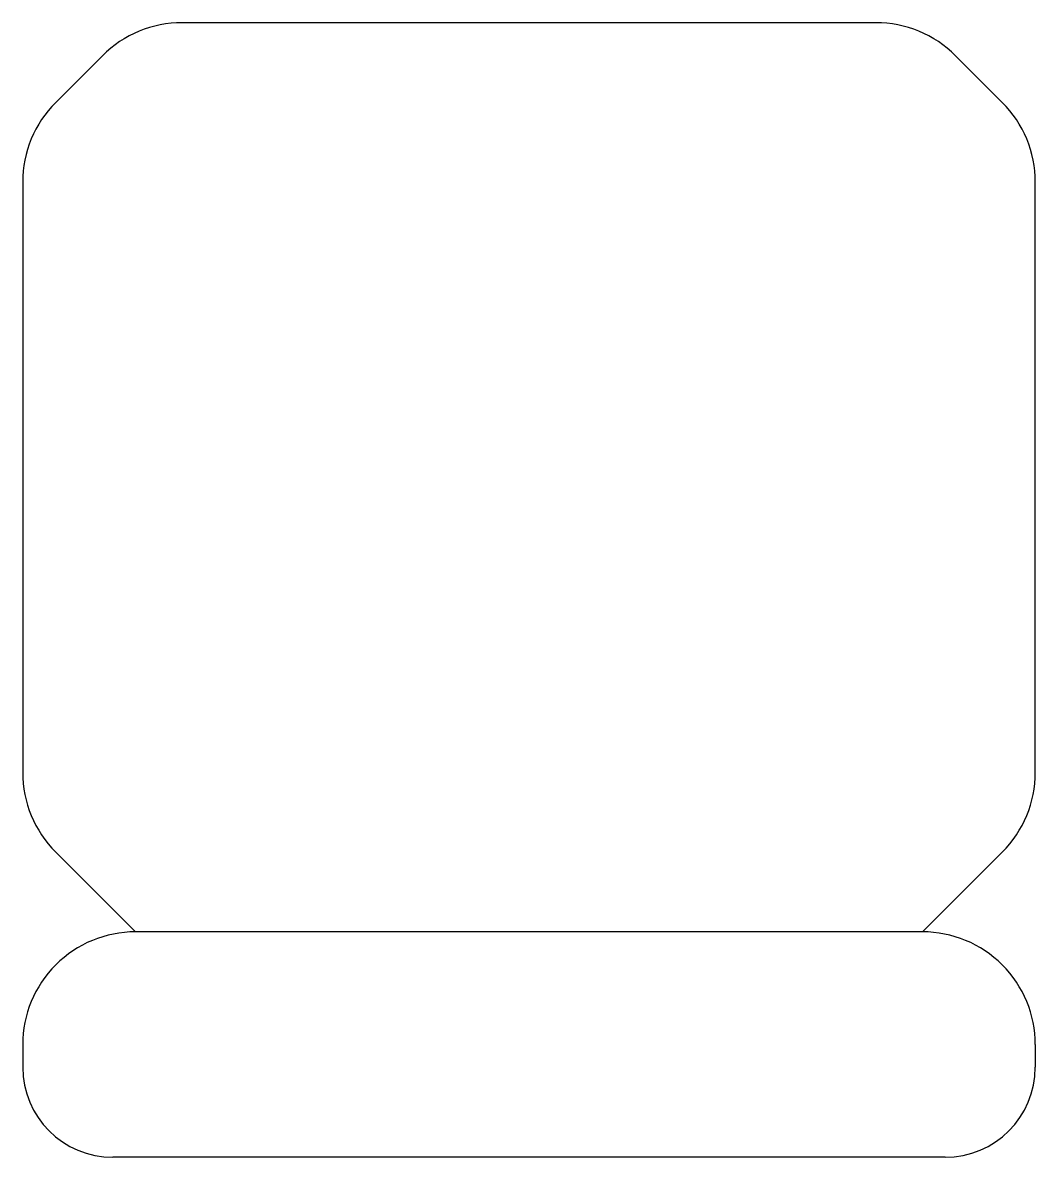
# Model space of a CAD drawing. Extents: x -0.224 to 0.224, y 0 to 0.503.
import ezdxf

# ---------------------------------------------------------------- set-up
doc = ezdxf.new("R2010")
doc.units = 0
doc.header["$MEASUREMENT"] = 0
doc.layers.add('TEXTURA', color=1, linetype='CONTINUOUS')

msp = doc.modelspace()

# ---------------------------------------------------------------- linework, layer by layer
at = {"layer": 'TEXTURA', "linetype": 'Continuous'}
for p, q in [((0.17443, 0.1), (-0.17443, 0.1)), ((-0.22443, 0.05), (-0.22443, 0.04)), ((0.22443, 0.05), (0.22443, 0.04)), ((0.18443, 0), (-0.18443, 0))]:
    msp.add_line(p, q, dxfattribs=at)
for points in [[(0.17443, 0.1), (0.20979, 0.13536, 0.198912), (0.22443, 0.17071), (0.22443, 0.4325, 0.198912), (0.20979, 0.46785), (0.18908, 0.48857, 0.198912), (0.15372, 0.50321), (-0.15372, 0.50321, 0.198912), (-0.18908, 0.48857), (-0.20979, 0.46785, 0.198912), (-0.22443, 0.4325), (-0.22443, 0.17071, 0.198912), (-0.20979, 0.13536), (-0.17443, 0.1)], [(0.22443, 0.05, 0.414214), (0.17443, 0.1), (-0.17443, 0.1, 0.414214), (-0.22443, 0.05)]]:
    msp.add_lwpolyline(points, format="xyb", dxfattribs=at)
for centre, start, end in [((-0.18443, 0.04), 180, 270), ((0.18443, 0.04), 270, 0)]:
    msp.add_arc(centre, 0.04, start, end, dxfattribs=at)

doc.saveas('drawing.dxf')
